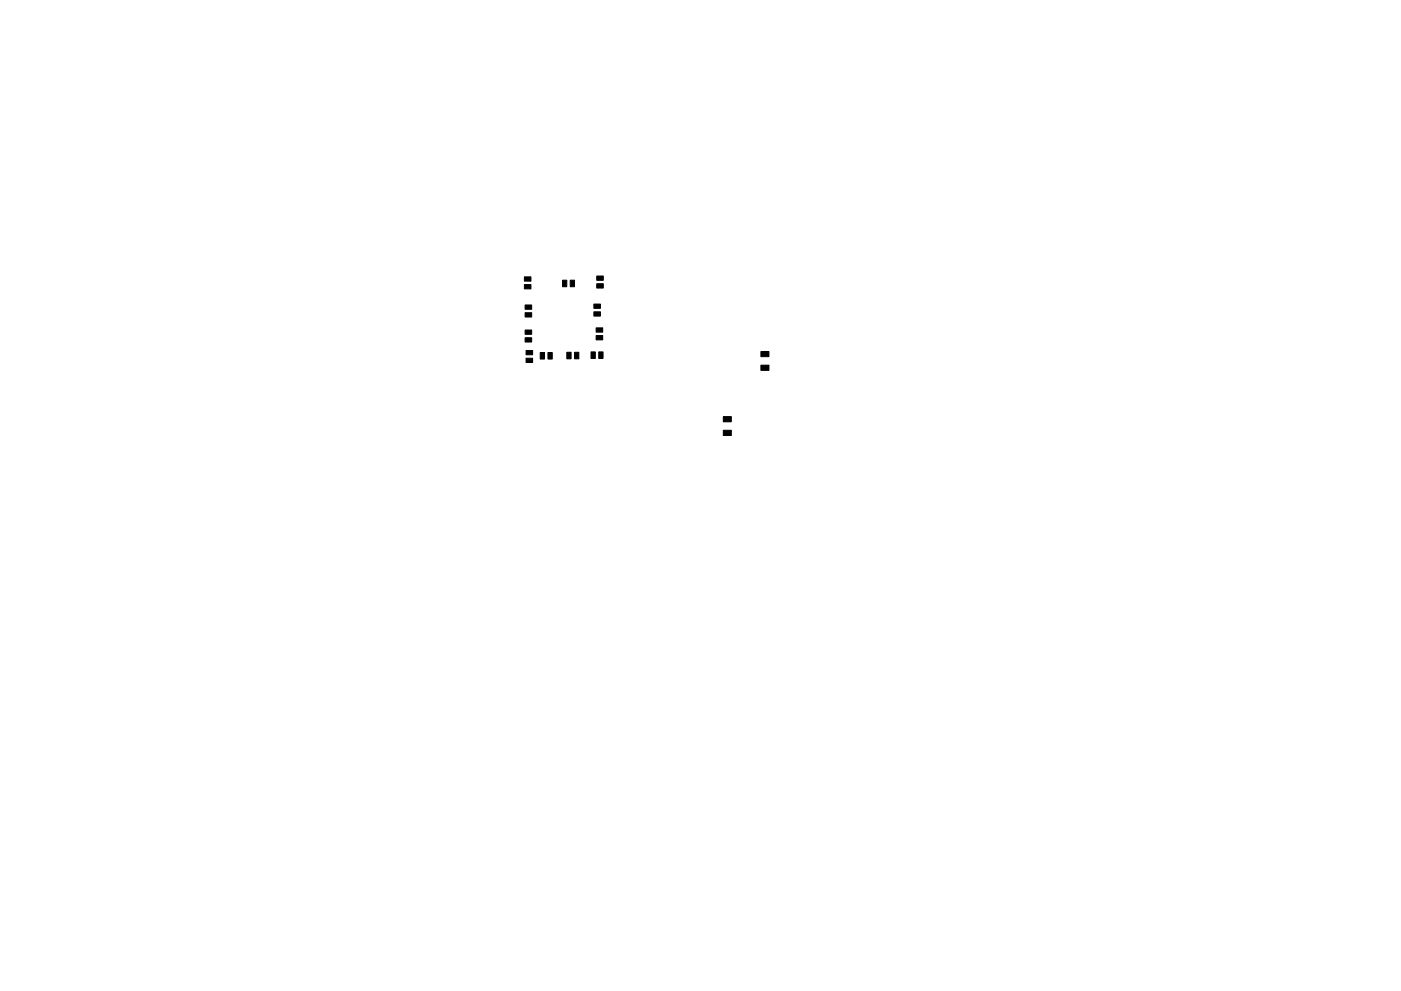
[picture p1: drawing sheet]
<svg xmlns="http://www.w3.org/2000/svg" width="297mm" height="210mm" viewBox="0 0 297 210" stroke-linecap="round" stroke-linejoin="round" font-family="sans-serif">
<g fill="#000" stroke="#000" stroke-width=".21">
<path d="M111.2 58.7h1.4v.9h-1.4zM119.3 59.4h.9v1.4h-.9zM120.9 59.4h.9v1.4h-.9zM126.5 58.6h1.4v.9h-1.4zM111.2 60.4h1.4v.9h-1.4zM111.3 70h1.4v.9h-1.4zM111.3 71.7h1.4v.9h-1.4zM111.3 64.7h1.4v.9h-1.4zM111.3 66.3h1.4v1h-1.4zM111.5 76h1.4v.9h-1.4zM111.5 74.4h1.4v.9h-1.4zM114.5 74.8h.9v1.4h-.9z"/>
<path d="M116.2 74.8h.9v1.4h-.9zM120.2 74.7h.9v1.4h-.9zM121.8 74.7h.9v1.4h-.9zM125.3 74.7h.9v1.4h-.9zM126.9 74.7h1v1.4h-1zM125.9 66.2h1.4v.9h-1.4zM125.9 64.5h1.4v.9h-1.4zM126.4 69.6h1.4v.9h-1.4zM126.4 71.2h1.4v.9h-1.4zM126.5 60.2h1.4v.9h-1.4zM161.3 74.6h1.7v1.1h-1.7zM161.3 77.5h1.7v1.1h-1.7z"/>
<path d="M153.4 88.4h1.7v1.1h-1.7zM153.4 91.3h1.7v1.1h-1.7z"/>
</g>
</svg>
